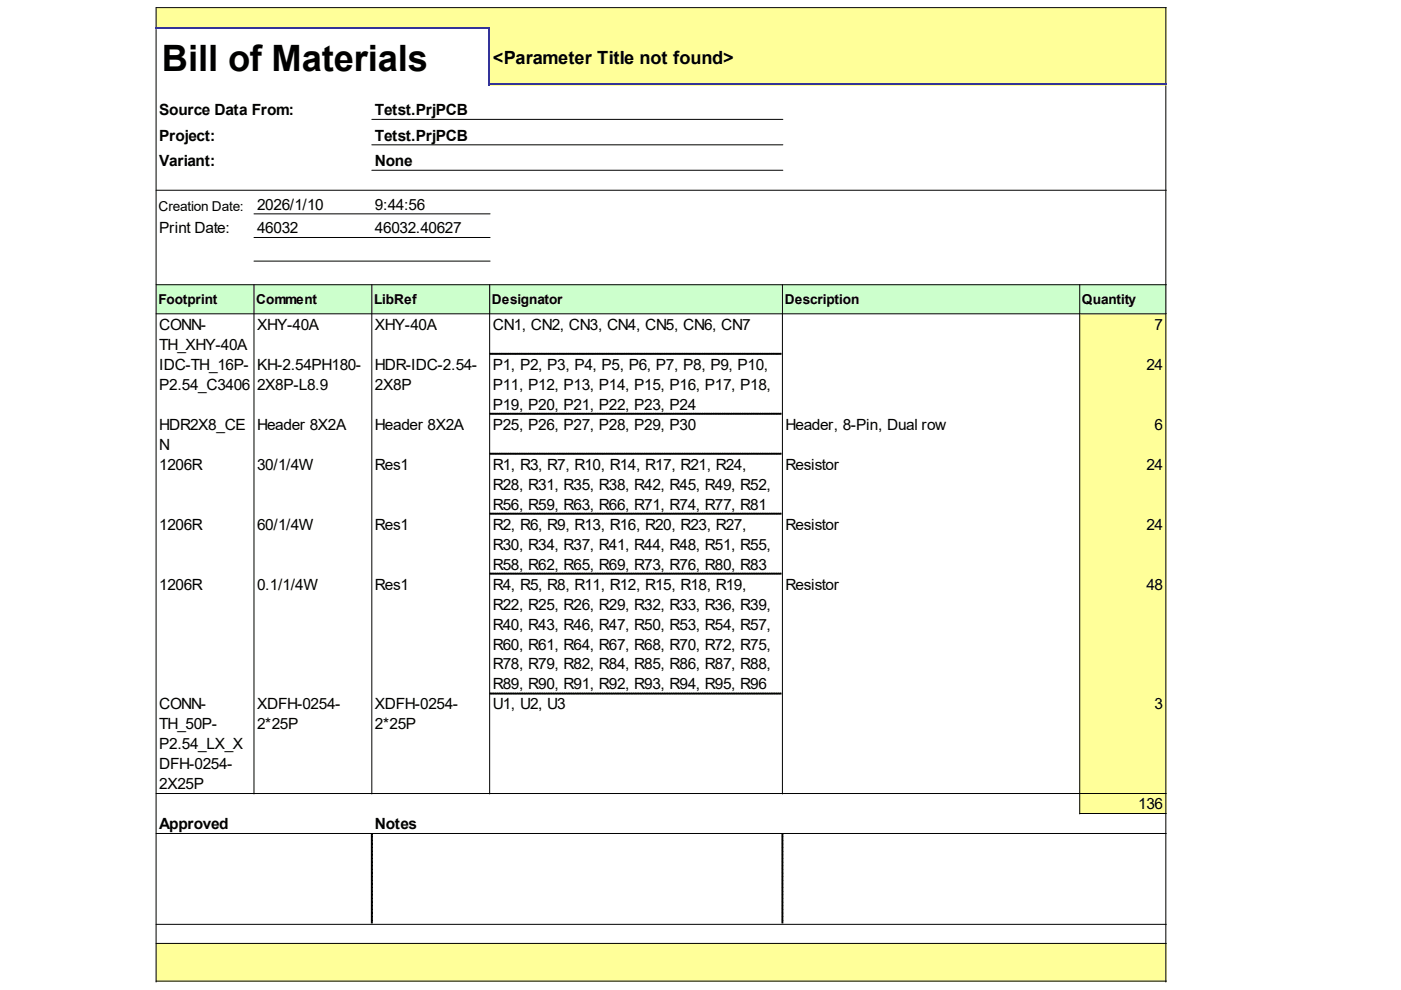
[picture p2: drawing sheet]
<svg xmlns="http://www.w3.org/2000/svg" width="297mm" height="210mm" viewBox="0 0 297 210" stroke-linecap="round" stroke-linejoin="round" font-family="sans-serif">
<defs><g id="words">
<text font-size="7.7" x="34.3" y="15">Bill of Materials</text>
<text font-size="3.9" x="104.5" y="13.5">&lt;Parameter Title not found&gt;</text>
<g font-size="3.3">
<text x="33.8" y="24.4">Source Data From:</text>
<text x="33.8" y="29.8">Project:</text>
<text x="79.5" y="24.4">Tetst.PrjPCB</text>
<text x="79.5" y="29.8">Tetst.PrjPCB</text>
<text x="33.8" y="35.2">Variant:</text>
<text x="79.5" y="35.2">None</text>
<text x="54.5" y="44.5">2026/1/10</text>
<text x="79.5" y="44.5">9:44:56</text>
<text x="33.8" y="49.5">Print Date:</text>
<text x="54.5" y="49.5">46032</text>
<text x="79.5" y="49.5">46032.40627</text>
<text x="33.8" y="69.9">CONN-</text>
<text x="54.5" y="69.9">XHY-40A</text>
<text x="79.5" y="69.9">XHY-40A</text>
<text x="104.5" y="69.9">CN1, CN2, CN3, CN4, CN5, CN6, CN7</text>
<text x="244.8" y="69.9">7</text>
<text x="33.8" y="74.1">TH_XHY-40A</text>
<text x="33.8" y="78.4">IDC-TH_16P-</text>
<text x="33.8" y="82.6">P2.54_C3406</text>
<text x="54.5" y="78.4">KH-2.54PH180-</text>
<text x="54.5" y="82.6">2X8P-L8.9</text>
<text x="79.5" y="78.4">HDR-IDC-2.54-</text>
<text x="79.5" y="82.6">2X8P</text>
<text x="104.5" y="78.4">P1, P2, P3, P4, P5, P6, P7, P8, P9, P10,</text>
<text x="104.5" y="82.6">P11, P12, P13, P14, P15, P16, P17, P18,</text>
<text x="243" y="78.4">24</text>
<text x="104.5" y="86.9">P19, P20, P21, P22, P23, P24</text>
<text x="33.8" y="91.1">HDR2X8_CE</text>
<text x="33.8" y="95.3">N</text>
<text x="54.5" y="91.1">Header 8X2A</text>
<text x="79.5" y="91.1">Header 8X2A</text>
<text x="104.5" y="91.1">P25, P26, P27, P28, P29, P30</text>
<text x="166.6" y="91.1">Header, 8-Pin, Dual row</text>
<text x="244.8" y="91.1">6</text>
<text x="33.8" y="99.6">1206R</text>
<text x="54.5" y="99.6">30/1/4W</text>
<text x="79.5" y="99.6">Res1</text>
<text x="104.5" y="99.6">R1, R3, R7, R10, R14, R17, R21, R24,</text>
<text x="166.6" y="99.6">Resistor</text>
<text x="243" y="99.6">24</text>
<text x="104.5" y="103.8">R28, R31, R35, R38, R42, R45, R49, R52,</text>
<text x="33.8" y="112.3">1206R</text>
<text x="54.5" y="112.3">60/1/4W</text>
<text x="79.5" y="112.3">Res1</text>
<text x="104.5" y="108">R56, R59, R63, R66, R71, R74, R77, R81</text>
<text x="104.5" y="112.3">R2, R6, R9, R13, R16, R20, R23, R27,</text>
<text x="166.6" y="112.3">Resistor</text>
<text x="243" y="112.3">24</text>
<text x="104.5" y="116.5">R30, R34, R37, R41, R44, R48, R51, R55,</text>
<text x="33.8" y="125">1206R</text>
<text x="54.5" y="125">0.1/1/4W</text>
<text x="79.5" y="125">Res1</text>
<text x="104.5" y="120.8">R58, R62, R65, R69, R73, R76, R80, R83</text>
<text x="104.5" y="125">R4, R5, R8, R11, R12, R15, R18, R19,</text>
<text x="166.6" y="125">Resistor</text>
<text x="243" y="125">48</text>
<text x="104.5" y="129.2">R22, R25, R26, R29, R32, R33, R36, R39,</text>
<text x="104.5" y="133.5">R40, R43, R46, R47, R50, R53, R54, R57,</text>
<text x="104.5" y="137.7">R60, R61, R64, R67, R68, R70, R72, R75,</text>
<text x="104.5" y="141.9">R78, R79, R82, R84, R85, R86, R87, R88,</text>
<text x="104.5" y="146.2">R89, R90, R91, R92, R93, R94, R95, R96</text>
<text x="33.8" y="150.4">CONN-</text>
<text x="33.8" y="154.7">TH_50P-</text>
<text x="54.5" y="150.4">XDFH-0254-</text>
<text x="54.5" y="154.7">2*25P</text>
<text x="79.5" y="150.4">XDFH-0254-</text>
<text x="79.5" y="154.7">2*25P</text>
<text x="104.5" y="150.4">U1, U2, U3</text>
<text x="244.8" y="150.4">3</text>
<text x="33.8" y="158.9">P2.54_LX_X</text>
<text x="33.8" y="163.1">DFH-0254-</text>
<text x="33.8" y="167.4">2X25P</text>
<text x="241.3" y="171.6">136</text>
<text x="33.8" y="175.9">Approved</text>
<text x="79.5" y="175.9">Notes</text>
</g>
<g font-size="2.9">
<text x="33.6" y="44.7">Creation Date:</text>
<text x="33.6" y="64.5">Footprint</text>
<text x="54.3" y="64.5">Comment</text>
<text x="79.3" y="64.5">LibRef</text>
<text x="104.3" y="64.5">Designator</text>
<text x="166.4" y="64.5">Description</text>
<text x="229.4" y="64.5">Quantity</text>
</g>
</g></defs>
<g fill="#ff9">
<path d="M33.1 1.7h20.8v4.4h-20.8z" fill-rule="evenodd"/>
<path d="M53.8 1.7h25.1v4.4h-25.1z" fill-rule="evenodd"/>
<path d="M78.7 1.7h25.2v4.4h-25.2z" fill-rule="evenodd"/>
<path d="M103.7 1.7h62.3v4.4h-62.3z" fill-rule="evenodd"/>
<path d="M165.8 1.7h63.2v4.4h-63.2z" fill-rule="evenodd"/>
<path d="M228.8 1.7h18.5v4.4h-18.5z" fill-rule="evenodd"/>
<path d="M103.7 6h62.3v12.1h-62.3z" fill-rule="evenodd"/>
<path d="M165.8 6h63.2v12.1h-63.2z" fill-rule="evenodd"/>
<path d="M228.8 6h18.5v12.1h-18.5z" fill-rule="evenodd"/>
<path d="M228.8 66.4h18.5v8.7h-18.5z" fill-rule="evenodd"/>
<path d="M228.8 74.9h18.5v12.9h-18.5z" fill-rule="evenodd"/>
<path d="M228.8 87.6h18.5v8.7h-18.5z" fill-rule="evenodd"/>
<path d="M228.8 96.1h18.5v12.9h-18.5z" fill-rule="evenodd"/>
<path d="M228.8 108.8h18.5v12.9h-18.5z" fill-rule="evenodd"/>
<path d="M228.8 121.5h18.5v25.7h-18.5z" fill-rule="evenodd"/>
<path d="M228.8 147h18.5v21.3h-18.5z" fill-rule="evenodd"/>
<path d="M228.8 168.1h18.5v4.5h-18.5z" fill-rule="evenodd"/>
<path d="M33.1 199.9h20.8v4.3h-20.8z" fill-rule="evenodd"/>
<path d="M53.8 199.9h25.1v4.3h-25.1z" fill-rule="evenodd"/>
<path d="M78.7 199.9h25.2v4.3h-25.2z" fill-rule="evenodd"/>
<path d="M103.7 199.9h62.3v4.3h-62.3z" fill-rule="evenodd"/>
<path d="M165.8 199.9h63.2v4.3h-63.2z" fill-rule="evenodd"/>
<path d="M228.8 199.9h18.5v4.3h-18.5z" fill-rule="evenodd"/>
<path d="M33.1 204h20.8v4.2h-20.8z" fill-rule="evenodd"/>
<path d="M53.8 204h25.1v4.2h-25.1z" fill-rule="evenodd"/>
<path d="M78.7 204h25.2v4.2h-25.2z" fill-rule="evenodd"/>
<path d="M103.7 204h62.3v4.2h-62.3z" fill-rule="evenodd"/>
<path d="M165.8 204h63.2v4.2h-63.2z" fill-rule="evenodd"/>
<path d="M228.8 204h18.5v4.2h-18.5z" fill-rule="evenodd"/>
</g>
<g fill="#cfc">
<path d="M33.1 60.3h20.8v6.3h-20.8z" fill-rule="evenodd"/>
<path d="M53.8 60.3h25.1v6.3h-25.1z" fill-rule="evenodd"/>
<path d="M78.7 60.3h25.2v6.3h-25.2z" fill-rule="evenodd"/>
<path d="M103.7 60.3h62.3v6.3h-62.3z" fill-rule="evenodd"/>
<path d="M165.8 60.3h63.2v6.3h-63.2z" fill-rule="evenodd"/>
<path d="M228.8 60.3h18.5v6.3h-18.5z" fill-rule="evenodd"/>
</g>
<g fill="none" stroke="#000" stroke-width=".21">
<path d="M33.1 6.2v202M247.2 1.6v16.1M247.2 18.2v190M247.3 1.6h-214.2v4.2M78.8 25.3h87.2M78.8 30.7h87.2M78.8 36.1h87.2M33.1 40.3h214.2M53.8 45.3h50.1M53.8 50.4h50.1M53.8 55.4h50.1M33.1 60.4h214.2"/>
<path d="M33.1 66.5h214.2M53.8 60.4v107.9M78.8 60.4v107.9M103.8 60.4v107.9M165.9 60.4v107.9M228.9 60.4v112.2M33.1 168.2h214.2M33.1 176.7h214.2M228.9 172.5h18.4M33.1 196h214.2M33.1 200h214.2M33.1 208h214.2"/>
</g>
<g fill="#000" stroke="#000" stroke-width=".21">
<path d="M103.9 74.9h.2v.2h-.2zM104.3 74.9h.2v.2h-.2zM104.7 74.9h.2v.2h-.2zM105.1 74.9h.2v.2h-.2zM105.4 74.9h.2v.2h-.2zM105.8 74.9h.2v.2h-.2zM106.2 74.9h.2v.2h-.2zM106.6 74.9h.2v.2h-.2zM107 74.9h.2v.2h-.2zM107.4 74.9h.2v.2h-.2zM107.8 74.9h.1v.2h-.1zM108.1 74.9h.2v.2h-.2zM108.5 74.9h.2v.2h-.2zM108.9 74.9h.2v.2h-.2zM109.3 74.9h.2v.2h-.2zM109.7 74.9h.2v.2h-.2zM110.1 74.9h.2v.2h-.2zM110.4 74.9h.2v.2h-.2zM110.8 74.9h.2v.2h-.2zM111.2 74.9h.2v.2h-.2zM111.6 74.9h.2v.2h-.2zM112 74.9h.2v.2h-.2zM112.4 74.9h.2v.2h-.2zM112.8 74.9h.1v.2h-.1zM113.1 74.9h.2v.2h-.2zM113.5 74.9h.2v.2h-.2zM113.9 74.9h.2v.2h-.2zM114.3 74.9h.2v.2h-.2zM114.7 74.9h.2v.2h-.2zM115.1 74.9h.1v.2h-.1zM115.4 74.9h.2v.2h-.2zM115.8 74.9h.2v.2h-.2zM116.2 74.9h.2v.2h-.2zM116.6 74.9h.2v.2h-.2zM117 74.9h.2v.2h-.2zM117.4 74.9h.2v.2h-.2zM117.7 74.9h.2v.2h-.2zM118.1 74.9h.2v.2h-.2zM118.5 74.9h.2v.2h-.2zM118.9 74.9h.2v.2h-.2zM119.3 74.9h.2v.2h-.2zM119.7 74.9h.2v.2h-.2zM120.1 74.9h.1v.2h-.1zM120.4 74.9h.2v.2h-.2zM120.8 74.9h.2v.2h-.2zM121.2 74.9h.2v.2h-.2zM121.6 74.9h.2v.2h-.2zM122 74.9h.2v.2h-.2zM122.4 74.9h.2v.2h-.2zM122.7 74.9h.2v.2h-.2zM123.1 74.9h.2v.2h-.2zM123.5 74.9h.2v.2h-.2zM123.9 74.9h.2v.2h-.2zM124.3 74.9h.2v.2h-.2zM124.7 74.9h.2v.2h-.2zM125.1 74.9h.1v.2h-.1zM125.4 74.9h.2v.2h-.2zM125.8 74.9h.2v.2h-.2zM126.2 74.9h.2v.2h-.2zM126.6 74.9h.2v.2h-.2zM127 74.9h.2v.2h-.2zM127.4 74.9h.1v.2h-.1zM127.7 74.9h.2v.2h-.2zM128.1 74.9h.2v.2h-.2zM128.5 74.9h.2v.2h-.2zM128.9 74.9h.2v.2h-.2zM129.3 74.9h.2v.2h-.2zM129.7 74.9h.2v.2h-.2zM130 74.9h.2v.2h-.2zM130.4 74.9h.2v.2h-.2zM130.8 74.9h.2v.2h-.2zM131.2 74.9h.2v.2h-.2zM131.6 74.9h.2v.2h-.2zM132 74.9h.2v.2h-.2zM132.4 74.9h.1v.2h-.1zM132.7 74.9h.2v.2h-.2zM133.1 74.9h.2v.2h-.2zM133.5 74.9h.2v.2h-.2zM133.9 74.9h.2v.2h-.2zM134.3 74.9h.2v.2h-.2zM134.7 74.9h.2v.2h-.2zM135 74.9h.2v.2h-.2zM135.4 74.9h.2v.2h-.2zM135.8 74.9h.2v.2h-.2zM136.2 74.9h.2v.2h-.2zM136.6 74.9h.2v.2h-.2zM137 74.9h.2v.2h-.2zM137.3 74.9h.2v.2h-.2zM137.7 74.9h.2v.2h-.2zM138.1 74.9h.2v.2h-.2zM138.5 74.9h.2v.2h-.2zM138.9 74.9h.2v.2h-.2zM139.3 74.9h.2v.2h-.2zM139.7 74.9h.1v.2h-.1zM140 74.9h.2v.2h-.2zM140.4 74.9h.2v.2h-.2zM140.8 74.9h.2v.2h-.2zM141.2 74.9h.2v.2h-.2zM141.6 74.9h.2v.2h-.2zM142 74.9h.2v.2h-.2zM142.3 74.9h.2v.2h-.2zM142.7 74.9h.2v.2h-.2zM143.1 74.9h.2v.2h-.2zM143.5 74.9h.2v.2h-.2zM143.9 74.9h.2v.2h-.2zM144.3 74.9h.2v.2h-.2zM144.7 74.9h.1v.2h-.1zM145 74.9h.2v.2h-.2zM145.4 74.9h.2v.2h-.2zM145.8 74.9h.2v.2h-.2zM146.2 74.9h.2v.2h-.2zM146.6 74.9h.2v.2h-.2zM147 74.9h.2v.2h-.2zM147.3 74.9h.2v.2h-.2zM147.7 74.9h.2v.2h-.2zM148.1 74.9h.2v.2h-.2zM148.5 74.9h.2v.2h-.2zM148.9 74.9h.2v.2h-.2zM149.3 74.9h.2v.2h-.2zM149.6 74.9h.2v.2h-.2zM150 74.9h.2v.2h-.2zM150.4 74.9h.2v.2h-.2zM150.8 74.9h.2v.2h-.2zM151.2 74.9h.2v.2h-.2zM151.6 74.9h.2v.2h-.2zM152 74.9h.1v.2h-.1zM152.3 74.9h.2v.2h-.2zM152.7 74.9h.2v.2h-.2zM153.1 74.9h.2v.2h-.2zM153.5 74.9h.2v.2h-.2zM153.9 74.9h.2v.2h-.2zM154.3 74.9h.2v.2h-.2zM154.6 74.9h.2v.2h-.2zM155 74.9h.2v.2h-.2zM155.4 74.9h.2v.2h-.2zM155.8 74.9h.2v.2h-.2zM156.2 74.9h.2v.2h-.2zM156.6 74.9h.2v.2h-.2zM157 74.9h.1v.2h-.1zM157.3 74.9h.2v.2h-.2zM157.7 74.9h.2v.2h-.2zM158.1 74.9h.2v.2h-.2zM158.5 74.9h.2v.2h-.2zM158.9 74.9h.2v.2h-.2zM159.3 74.9h.2v.2h-.2zM159.6 74.9h.2v.2h-.2zM160 74.9h.2v.2h-.2zM160.4 74.9h.2v.2h-.2zM160.8 74.9h.2v.2h-.2zM161.2 74.9h.2v.2h-.2zM161.6 74.9h.2v.2h-.2zM161.9 74.9h.2v.2h-.2zM162.3 74.9h.2v.2h-.2zM162.7 74.9h.2v.2h-.2zM163.1 74.9h.2v.2h-.2zM163.5 74.9h.2v.2h-.2zM163.9 74.9h.2v.2h-.2zM164.3 74.9h.1v.2h-.1zM164.6 74.9h.2v.2h-.2zM165 74.9h.2v.2h-.2zM165.4 74.9h.2v.2h-.2z"/>
<path d="M103.9 87.6h.2v.2h-.2zM104.3 87.6h.2v.2h-.2zM104.7 87.6h.2v.2h-.2zM105.1 87.6h.2v.2h-.2zM105.4 87.6h.2v.2h-.2zM105.8 87.6h.2v.2h-.2zM106.2 87.6h.2v.2h-.2zM106.6 87.6h.2v.2h-.2zM107 87.6h.2v.2h-.2zM107.4 87.6h.2v.2h-.2zM107.8 87.6h.1v.2h-.1zM108.1 87.6h.2v.2h-.2zM108.5 87.6h.2v.2h-.2zM108.9 87.6h.2v.2h-.2zM109.3 87.6h.2v.2h-.2zM109.7 87.6h.2v.2h-.2zM110.1 87.6h.2v.2h-.2zM110.4 87.6h.2v.2h-.2zM110.8 87.6h.2v.2h-.2zM111.2 87.6h.2v.2h-.2zM111.6 87.6h.2v.2h-.2zM112 87.6h.2v.2h-.2zM112.4 87.6h.2v.2h-.2zM112.8 87.6h.1v.2h-.1zM113.1 87.6h.2v.2h-.2zM113.5 87.6h.2v.2h-.2zM113.9 87.6h.2v.2h-.2zM114.3 87.6h.2v.2h-.2zM114.7 87.6h.2v.2h-.2zM115.1 87.6h.1v.2h-.1zM115.4 87.6h.2v.2h-.2zM115.8 87.6h.2v.2h-.2zM116.2 87.6h.2v.2h-.2zM116.6 87.6h.2v.2h-.2zM117 87.6h.2v.2h-.2zM117.4 87.6h.2v.2h-.2zM117.7 87.6h.2v.2h-.2zM118.1 87.6h.2v.2h-.2zM118.5 87.6h.2v.2h-.2zM118.9 87.6h.2v.2h-.2zM119.3 87.6h.2v.2h-.2zM119.7 87.6h.2v.2h-.2zM120.1 87.6h.1v.2h-.1zM120.4 87.6h.2v.2h-.2zM120.8 87.6h.2v.2h-.2zM121.2 87.6h.2v.2h-.2zM121.6 87.6h.2v.2h-.2zM122 87.6h.2v.2h-.2zM122.4 87.6h.2v.2h-.2zM122.7 87.6h.2v.2h-.2zM123.1 87.6h.2v.2h-.2zM123.5 87.6h.2v.2h-.2zM123.9 87.6h.2v.2h-.2zM124.3 87.6h.2v.2h-.2zM124.7 87.6h.2v.2h-.2zM125.1 87.6h.1v.2h-.1zM125.4 87.6h.2v.2h-.2zM125.8 87.6h.2v.2h-.2zM126.2 87.6h.2v.2h-.2zM126.6 87.6h.2v.2h-.2zM127 87.6h.2v.2h-.2zM127.4 87.6h.1v.2h-.1zM127.7 87.6h.2v.2h-.2zM128.1 87.6h.2v.2h-.2zM128.5 87.6h.2v.2h-.2zM128.9 87.6h.2v.2h-.2zM129.3 87.6h.2v.2h-.2zM129.7 87.6h.2v.2h-.2zM130 87.6h.2v.2h-.2zM130.4 87.6h.2v.2h-.2zM130.8 87.6h.2v.2h-.2zM131.2 87.6h.2v.2h-.2zM131.6 87.6h.2v.2h-.2zM132 87.6h.2v.2h-.2zM132.4 87.6h.1v.2h-.1zM132.7 87.6h.2v.2h-.2zM133.1 87.6h.2v.2h-.2zM133.5 87.6h.2v.2h-.2zM133.9 87.6h.2v.2h-.2zM134.3 87.6h.2v.2h-.2zM134.7 87.6h.2v.2h-.2zM135 87.6h.2v.2h-.2zM135.4 87.6h.2v.2h-.2zM135.8 87.6h.2v.2h-.2zM136.2 87.6h.2v.2h-.2zM136.6 87.6h.2v.2h-.2zM137 87.6h.2v.2h-.2zM137.3 87.6h.2v.2h-.2zM137.7 87.6h.2v.2h-.2zM138.1 87.6h.2v.2h-.2zM138.5 87.6h.2v.2h-.2zM138.9 87.6h.2v.2h-.2zM139.3 87.6h.2v.2h-.2zM139.7 87.6h.1v.2h-.1zM140 87.6h.2v.2h-.2zM140.4 87.6h.2v.2h-.2zM140.8 87.6h.2v.2h-.2zM141.2 87.6h.2v.2h-.2zM141.6 87.6h.2v.2h-.2zM142 87.6h.2v.2h-.2zM142.3 87.6h.2v.2h-.2zM142.7 87.6h.2v.2h-.2zM143.1 87.6h.2v.2h-.2zM143.5 87.6h.2v.2h-.2zM143.9 87.6h.2v.2h-.2zM144.3 87.6h.2v.2h-.2zM144.7 87.6h.1v.2h-.1zM145 87.6h.2v.2h-.2zM145.4 87.6h.2v.2h-.2zM145.8 87.6h.2v.2h-.2zM146.2 87.6h.2v.2h-.2zM146.6 87.6h.2v.2h-.2zM147 87.6h.2v.2h-.2zM147.3 87.6h.2v.2h-.2zM147.7 87.6h.2v.2h-.2zM148.1 87.6h.2v.2h-.2zM148.5 87.6h.2v.2h-.2zM148.9 87.6h.2v.2h-.2zM149.3 87.6h.2v.2h-.2zM149.6 87.6h.2v.2h-.2zM150 87.6h.2v.2h-.2zM150.4 87.6h.2v.2h-.2zM150.8 87.6h.2v.2h-.2zM151.2 87.6h.2v.2h-.2zM151.6 87.6h.2v.2h-.2zM152 87.6h.1v.2h-.1zM152.3 87.6h.2v.2h-.2zM152.7 87.6h.2v.2h-.2zM153.1 87.6h.2v.2h-.2zM153.5 87.6h.2v.2h-.2zM153.9 87.6h.2v.2h-.2zM154.3 87.6h.2v.2h-.2zM154.6 87.6h.2v.2h-.2zM155 87.6h.2v.2h-.2zM155.4 87.6h.2v.2h-.2zM155.8 87.6h.2v.2h-.2zM156.2 87.6h.2v.2h-.2zM156.6 87.6h.2v.2h-.2zM157 87.6h.1v.2h-.1zM157.3 87.6h.2v.2h-.2zM157.7 87.6h.2v.2h-.2zM158.1 87.6h.2v.2h-.2zM158.5 87.6h.2v.2h-.2zM158.9 87.6h.2v.2h-.2zM159.3 87.6h.2v.2h-.2zM159.6 87.6h.2v.2h-.2zM160 87.6h.2v.2h-.2zM160.4 87.6h.2v.2h-.2zM160.8 87.6h.2v.2h-.2zM161.2 87.6h.2v.2h-.2zM161.6 87.6h.2v.2h-.2zM161.9 87.6h.2v.2h-.2zM162.3 87.6h.2v.2h-.2zM162.7 87.6h.2v.2h-.2zM163.1 87.6h.2v.2h-.2zM163.5 87.6h.2v.2h-.2zM163.9 87.6h.2v.2h-.2zM164.3 87.6h.1v.2h-.1zM164.6 87.6h.2v.2h-.2zM165 87.6h.2v.2h-.2zM165.4 87.6h.2v.2h-.2z"/>
<path d="M103.9 96.1h.2v.2h-.2zM104.3 96.1h.2v.2h-.2zM104.7 96.1h.2v.2h-.2zM105.1 96.1h.2v.2h-.2zM105.4 96.1h.2v.2h-.2zM105.8 96.1h.2v.2h-.2zM106.2 96.1h.2v.2h-.2zM106.6 96.1h.2v.2h-.2zM107 96.1h.2v.2h-.2zM107.4 96.1h.2v.2h-.2zM107.8 96.1h.1v.2h-.1zM108.1 96.1h.2v.2h-.2zM108.5 96.1h.2v.2h-.2zM108.9 96.1h.2v.2h-.2zM109.3 96.1h.2v.2h-.2zM109.7 96.1h.2v.2h-.2zM110.1 96.1h.2v.2h-.2zM110.4 96.1h.2v.2h-.2zM110.8 96.1h.2v.2h-.2zM111.2 96.1h.2v.2h-.2zM111.6 96.1h.2v.2h-.2zM112 96.1h.2v.2h-.2zM112.4 96.1h.2v.2h-.2zM112.8 96.1h.1v.2h-.1zM113.1 96.1h.2v.2h-.2zM113.5 96.1h.2v.2h-.2zM113.9 96.1h.2v.2h-.2zM114.3 96.1h.2v.2h-.2zM114.7 96.1h.2v.2h-.2zM115.1 96.1h.1v.2h-.1zM115.4 96.1h.2v.2h-.2zM115.8 96.1h.2v.2h-.2zM116.2 96.1h.2v.2h-.2zM116.6 96.1h.2v.2h-.2zM117 96.1h.2v.2h-.2zM117.4 96.1h.2v.2h-.2zM117.7 96.1h.2v.2h-.2zM118.1 96.1h.2v.2h-.2zM118.5 96.1h.2v.2h-.2zM118.9 96.1h.2v.2h-.2zM119.3 96.1h.2v.2h-.2zM119.7 96.1h.2v.2h-.2zM120.1 96.1h.1v.2h-.1zM120.4 96.1h.2v.2h-.2zM120.8 96.1h.2v.2h-.2zM121.2 96.1h.2v.2h-.2zM121.6 96.1h.2v.2h-.2zM122 96.1h.2v.2h-.2zM122.4 96.1h.2v.2h-.2zM122.7 96.1h.2v.2h-.2zM123.1 96.1h.2v.2h-.2zM123.5 96.1h.2v.2h-.2zM123.9 96.1h.2v.2h-.2zM124.3 96.1h.2v.2h-.2zM124.7 96.1h.2v.2h-.2zM125.1 96.1h.1v.2h-.1zM125.4 96.1h.2v.2h-.2zM125.8 96.1h.2v.2h-.2zM126.2 96.1h.2v.2h-.2zM126.6 96.1h.2v.2h-.2zM127 96.1h.2v.2h-.2zM127.4 96.1h.1v.2h-.1zM127.7 96.1h.2v.2h-.2zM128.1 96.1h.2v.2h-.2zM128.5 96.1h.2v.2h-.2zM128.9 96.1h.2v.2h-.2zM129.3 96.1h.2v.2h-.2zM129.7 96.1h.2v.2h-.2zM130 96.1h.2v.2h-.2zM130.4 96.1h.2v.2h-.2zM130.8 96.1h.2v.2h-.2zM131.2 96.1h.2v.2h-.2zM131.6 96.1h.2v.2h-.2zM132 96.1h.2v.2h-.2zM132.4 96.1h.1v.2h-.1zM132.7 96.1h.2v.2h-.2zM133.1 96.1h.2v.2h-.2zM133.5 96.1h.2v.2h-.2zM133.9 96.1h.2v.2h-.2zM134.3 96.1h.2v.2h-.2zM134.7 96.1h.2v.2h-.2zM135 96.1h.2v.2h-.2zM135.4 96.1h.2v.2h-.2zM135.8 96.1h.2v.2h-.2zM136.2 96.1h.2v.2h-.2zM136.6 96.1h.2v.2h-.2zM137 96.1h.2v.2h-.2zM137.3 96.1h.2v.2h-.2zM137.7 96.1h.2v.2h-.2zM138.1 96.1h.2v.2h-.2zM138.5 96.1h.2v.2h-.2zM138.9 96.1h.2v.2h-.2zM139.3 96.1h.2v.2h-.2zM139.7 96.1h.1v.2h-.1zM140 96.1h.2v.2h-.2zM140.4 96.1h.2v.2h-.2zM140.8 96.1h.2v.2h-.2zM141.2 96.1h.2v.2h-.2zM141.6 96.1h.2v.2h-.2zM142 96.1h.2v.2h-.2zM142.3 96.1h.2v.2h-.2zM142.7 96.1h.2v.2h-.2zM143.1 96.1h.2v.2h-.2zM143.5 96.1h.2v.2h-.2zM143.9 96.1h.2v.2h-.2zM144.3 96.1h.2v.2h-.2zM144.7 96.1h.1v.2h-.1zM145 96.1h.2v.2h-.2zM145.4 96.1h.2v.2h-.2zM145.8 96.1h.2v.2h-.2zM146.2 96.1h.2v.2h-.2zM146.6 96.1h.2v.2h-.2zM147 96.1h.2v.2h-.2zM147.3 96.1h.2v.2h-.2zM147.7 96.1h.2v.2h-.2zM148.1 96.1h.2v.2h-.2zM148.5 96.1h.2v.2h-.2zM148.9 96.1h.2v.2h-.2zM149.3 96.1h.2v.2h-.2zM149.6 96.1h.2v.2h-.2zM150 96.1h.2v.2h-.2zM150.4 96.1h.2v.2h-.2zM150.8 96.1h.2v.2h-.2zM151.2 96.1h.2v.2h-.2zM151.6 96.1h.2v.2h-.2zM152 96.1h.1v.2h-.1zM152.3 96.1h.2v.2h-.2zM152.7 96.1h.2v.2h-.2zM153.1 96.1h.2v.2h-.2zM153.5 96.1h.2v.2h-.2zM153.9 96.1h.2v.2h-.2zM154.3 96.1h.2v.2h-.2zM154.6 96.1h.2v.2h-.2zM155 96.1h.2v.2h-.2zM155.4 96.1h.2v.2h-.2zM155.8 96.1h.2v.2h-.2zM156.2 96.1h.2v.2h-.2zM156.6 96.1h.2v.2h-.2zM157 96.1h.1v.2h-.1zM157.3 96.1h.2v.2h-.2zM157.7 96.1h.2v.2h-.2zM158.1 96.1h.2v.2h-.2zM158.5 96.1h.2v.2h-.2zM158.9 96.1h.2v.2h-.2zM159.3 96.1h.2v.2h-.2zM159.6 96.1h.2v.2h-.2zM160 96.1h.2v.2h-.2zM160.4 96.1h.2v.2h-.2zM160.8 96.1h.2v.2h-.2zM161.2 96.1h.2v.2h-.2zM161.6 96.1h.2v.2h-.2zM161.9 96.1h.2v.2h-.2zM162.3 96.1h.2v.2h-.2zM162.7 96.1h.2v.2h-.2zM163.1 96.1h.2v.2h-.2zM163.5 96.1h.2v.2h-.2zM163.9 96.1h.2v.2h-.2zM164.3 96.1h.1v.2h-.1zM164.6 96.1h.2v.2h-.2zM165 96.1h.2v.2h-.2zM165.4 96.1h.2v.2h-.2z"/>
<path d="M103.9 108.8h.2v.2h-.2zM104.3 108.8h.2v.2h-.2zM104.7 108.8h.2v.2h-.2zM105.1 108.8h.2v.2h-.2zM105.4 108.8h.2v.2h-.2zM105.8 108.8h.2v.2h-.2zM106.2 108.8h.2v.2h-.2zM106.6 108.8h.2v.2h-.2zM107 108.8h.2v.2h-.2zM107.4 108.8h.2v.2h-.2zM107.8 108.8h.1v.2h-.1zM108.1 108.8h.2v.2h-.2zM108.5 108.8h.2v.2h-.2zM108.9 108.8h.2v.2h-.2zM109.3 108.8h.2v.2h-.2zM109.7 108.8h.2v.2h-.2zM110.1 108.8h.2v.2h-.2zM110.4 108.8h.2v.2h-.2zM110.8 108.8h.2v.2h-.2zM111.2 108.8h.2v.2h-.2zM111.6 108.8h.2v.2h-.2zM112 108.8h.2v.2h-.2zM112.4 108.8h.2v.2h-.2zM112.8 108.8h.1v.2h-.1zM113.1 108.8h.2v.2h-.2zM113.5 108.8h.2v.2h-.2zM113.9 108.8h.2v.2h-.2zM114.3 108.8h.2v.2h-.2zM114.7 108.8h.2v.2h-.2zM115.1 108.8h.1v.2h-.1zM115.4 108.8h.2v.2h-.2zM115.8 108.8h.2v.2h-.2zM116.2 108.8h.2v.2h-.2zM116.6 108.8h.2v.2h-.2zM117 108.8h.2v.2h-.2zM117.4 108.8h.2v.2h-.2zM117.7 108.8h.2v.2h-.2zM118.1 108.8h.2v.2h-.2zM118.5 108.8h.2v.2h-.2zM118.9 108.8h.2v.2h-.2zM119.3 108.8h.2v.2h-.2zM119.7 108.8h.2v.2h-.2zM120.1 108.8h.1v.2h-.1zM120.4 108.8h.2v.2h-.2zM120.8 108.8h.2v.2h-.2zM121.2 108.8h.2v.2h-.2zM121.6 108.8h.2v.2h-.2zM122 108.8h.2v.2h-.2zM122.4 108.8h.2v.2h-.2zM122.7 108.8h.2v.2h-.2zM123.1 108.8h.2v.2h-.2zM123.5 108.8h.2v.2h-.2zM123.9 108.8h.2v.2h-.2zM124.3 108.8h.2v.2h-.2zM124.7 108.8h.2v.2h-.2zM125.1 108.8h.1v.2h-.1zM125.4 108.8h.2v.2h-.2zM125.8 108.8h.2v.2h-.2zM126.2 108.8h.2v.2h-.2zM126.6 108.8h.2v.2h-.2zM127 108.8h.2v.2h-.2zM127.4 108.8h.1v.2h-.1zM127.7 108.8h.2v.2h-.2zM128.1 108.8h.2v.2h-.2zM128.5 108.8h.2v.2h-.2zM128.9 108.8h.2v.2h-.2zM129.3 108.8h.2v.2h-.2zM129.7 108.8h.2v.2h-.2zM130 108.8h.2v.2h-.2zM130.4 108.8h.2v.2h-.2zM130.8 108.8h.2v.2h-.2zM131.2 108.8h.2v.2h-.2zM131.6 108.8h.2v.2h-.2zM132 108.8h.2v.2h-.2zM132.4 108.8h.1v.2h-.1zM132.7 108.8h.2v.2h-.2zM133.1 108.8h.2v.2h-.2zM133.5 108.8h.2v.2h-.2zM133.9 108.8h.2v.2h-.2zM134.3 108.8h.2v.2h-.2zM134.7 108.8h.2v.2h-.2zM135 108.8h.2v.2h-.2zM135.4 108.8h.2v.2h-.2zM135.8 108.8h.2v.2h-.2zM136.2 108.8h.2v.2h-.2zM136.6 108.8h.2v.2h-.2zM137 108.8h.2v.2h-.2zM137.3 108.8h.2v.2h-.2zM137.7 108.8h.2v.2h-.2zM138.1 108.8h.2v.2h-.2zM138.5 108.8h.2v.2h-.2zM138.9 108.8h.2v.2h-.2zM139.3 108.8h.2v.2h-.2zM139.7 108.8h.1v.2h-.1zM140 108.8h.2v.2h-.2zM140.4 108.8h.2v.2h-.2zM140.8 108.8h.2v.2h-.2zM141.2 108.8h.2v.2h-.2zM141.6 108.8h.2v.2h-.2zM142 108.8h.2v.2h-.2zM142.3 108.8h.2v.2h-.2zM142.7 108.8h.2v.2h-.2zM143.1 108.8h.2v.2h-.2zM143.5 108.8h.2v.2h-.2zM143.9 108.8h.2v.2h-.2zM144.3 108.8h.2v.2h-.2zM144.7 108.8h.1v.2h-.1zM145 108.8h.2v.2h-.2zM145.4 108.8h.2v.2h-.2zM145.8 108.8h.2v.2h-.2zM146.2 108.8h.2v.2h-.2zM146.6 108.8h.2v.2h-.2zM147 108.8h.2v.2h-.2zM147.3 108.8h.2v.2h-.2zM147.7 108.8h.2v.2h-.2zM148.1 108.8h.2v.2h-.2zM148.5 108.8h.2v.2h-.2zM148.9 108.8h.2v.2h-.2zM149.3 108.8h.2v.2h-.2zM149.6 108.8h.2v.2h-.2zM150 108.8h.2v.2h-.2zM150.4 108.8h.2v.2h-.2zM150.8 108.8h.2v.2h-.2zM151.2 108.8h.2v.2h-.2zM151.6 108.8h.2v.2h-.2zM152 108.8h.1v.2h-.1zM152.3 108.8h.2v.2h-.2zM152.7 108.8h.2v.2h-.2zM153.1 108.8h.2v.2h-.2zM153.5 108.8h.2v.2h-.2zM153.9 108.8h.2v.2h-.2zM154.3 108.8h.2v.2h-.2zM154.6 108.8h.2v.2h-.2zM155 108.8h.2v.2h-.2zM155.4 108.8h.2v.2h-.2zM155.8 108.8h.2v.2h-.2zM156.2 108.8h.2v.2h-.2zM156.6 108.8h.2v.2h-.2zM157 108.8h.1v.2h-.1zM157.3 108.8h.2v.2h-.2zM157.7 108.8h.2v.2h-.2zM158.1 108.8h.2v.2h-.2zM158.5 108.8h.2v.2h-.2zM158.9 108.8h.2v.2h-.2zM159.3 108.8h.2v.2h-.2zM159.6 108.8h.2v.2h-.2zM160 108.8h.2v.2h-.2zM160.4 108.8h.2v.2h-.2zM160.8 108.8h.2v.2h-.2zM161.2 108.8h.2v.2h-.2zM161.6 108.8h.2v.2h-.2zM161.9 108.8h.2v.2h-.2zM162.3 108.8h.2v.2h-.2zM162.7 108.8h.2v.2h-.2zM163.1 108.8h.2v.2h-.2zM163.5 108.8h.2v.2h-.2zM163.9 108.8h.2v.2h-.2zM164.3 108.8h.1v.2h-.1zM164.6 108.8h.2v.2h-.2zM165 108.8h.2v.2h-.2zM165.4 108.8h.2v.2h-.2z"/>
<path d="M103.9 121.5h.2v.2h-.2zM104.3 121.5h.2v.2h-.2zM104.7 121.5h.2v.2h-.2zM105.1 121.5h.2v.2h-.2zM105.4 121.5h.2v.2h-.2zM105.8 121.5h.2v.2h-.2zM106.2 121.5h.2v.2h-.2zM106.6 121.5h.2v.2h-.2zM107 121.5h.2v.2h-.2zM107.4 121.5h.2v.2h-.2zM107.8 121.5h.1v.2h-.1zM108.1 121.5h.2v.2h-.2zM108.5 121.5h.2v.2h-.2zM108.9 121.5h.2v.2h-.2zM109.3 121.5h.2v.2h-.2zM109.7 121.5h.2v.2h-.2zM110.1 121.5h.2v.2h-.2zM110.4 121.5h.2v.2h-.2zM110.8 121.5h.2v.2h-.2zM111.2 121.5h.2v.2h-.2zM111.6 121.5h.2v.2h-.2zM112 121.5h.2v.2h-.2zM112.4 121.5h.2v.2h-.2zM112.8 121.5h.1v.2h-.1zM113.1 121.5h.2v.2h-.2zM113.5 121.5h.2v.2h-.2zM113.9 121.5h.2v.2h-.2zM114.3 121.5h.2v.2h-.2zM114.7 121.5h.2v.2h-.2zM115.1 121.5h.1v.2h-.1zM115.4 121.5h.2v.2h-.2zM115.8 121.5h.2v.2h-.2zM116.2 121.5h.2v.2h-.2zM116.6 121.5h.2v.2h-.2zM117 121.5h.2v.2h-.2zM117.4 121.5h.2v.2h-.2zM117.7 121.5h.2v.2h-.2zM118.1 121.5h.2v.2h-.2zM118.5 121.5h.2v.2h-.2zM118.9 121.5h.2v.2h-.2zM119.3 121.5h.2v.2h-.2zM119.7 121.5h.2v.2h-.2zM120.1 121.5h.1v.2h-.1zM120.4 121.5h.2v.2h-.2zM120.8 121.5h.2v.2h-.2zM121.2 121.5h.2v.2h-.2zM121.6 121.5h.2v.2h-.2zM122 121.5h.2v.2h-.2zM122.4 121.5h.2v.2h-.2zM122.7 121.5h.2v.2h-.2zM123.1 121.5h.2v.2h-.2zM123.5 121.5h.2v.2h-.2zM123.9 121.5h.2v.2h-.2zM124.3 121.5h.2v.2h-.2zM124.7 121.5h.2v.2h-.2zM125.1 121.5h.1v.2h-.1zM125.4 121.5h.2v.2h-.2zM125.8 121.5h.2v.2h-.2zM126.2 121.5h.2v.2h-.2zM126.6 121.5h.2v.2h-.2zM127 121.5h.2v.2h-.2zM127.4 121.5h.1v.2h-.1zM127.7 121.5h.2v.2h-.2zM128.1 121.5h.2v.2h-.2zM128.5 121.5h.2v.2h-.2zM128.9 121.5h.2v.2h-.2zM129.3 121.5h.2v.2h-.2zM129.7 121.5h.2v.2h-.2zM130 121.5h.2v.2h-.2zM130.4 121.5h.2v.2h-.2zM130.8 121.5h.2v.2h-.2zM131.2 121.5h.2v.2h-.2zM131.6 121.5h.2v.2h-.2zM132 121.5h.2v.2h-.2zM132.4 121.5h.1v.2h-.1zM132.7 121.5h.2v.2h-.2zM133.1 121.5h.2v.2h-.2zM133.5 121.5h.2v.2h-.2zM133.9 121.5h.2v.2h-.2zM134.3 121.5h.2v.2h-.2zM134.7 121.5h.2v.2h-.2zM135 121.5h.2v.2h-.2zM135.4 121.5h.2v.2h-.2zM135.8 121.5h.2v.2h-.2zM136.2 121.5h.2v.2h-.2zM136.6 121.5h.2v.2h-.2zM137 121.5h.2v.2h-.2zM137.3 121.5h.2v.2h-.2zM137.7 121.5h.2v.2h-.2zM138.1 121.5h.2v.2h-.2zM138.5 121.5h.2v.2h-.2zM138.9 121.5h.2v.2h-.2zM139.3 121.5h.2v.2h-.2zM139.7 121.5h.1v.2h-.1zM140 121.5h.2v.2h-.2zM140.4 121.5h.2v.2h-.2zM140.8 121.5h.2v.2h-.2zM141.2 121.5h.2v.2h-.2zM141.6 121.5h.2v.2h-.2zM142 121.5h.2v.2h-.2zM142.3 121.5h.2v.2h-.2zM142.7 121.5h.2v.2h-.2zM143.1 121.5h.2v.2h-.2zM143.5 121.5h.2v.2h-.2zM143.9 121.5h.2v.2h-.2zM144.3 121.5h.2v.2h-.2zM144.7 121.5h.1v.2h-.1zM145 121.5h.2v.2h-.2zM145.4 121.5h.2v.2h-.2zM145.8 121.5h.2v.2h-.2zM146.2 121.5h.2v.2h-.2zM146.6 121.5h.2v.2h-.2zM147 121.5h.2v.2h-.2zM147.3 121.5h.2v.2h-.2zM147.7 121.5h.2v.2h-.2zM148.1 121.5h.2v.2h-.2zM148.5 121.5h.2v.2h-.2zM148.9 121.5h.2v.2h-.2zM149.3 121.5h.2v.2h-.2zM149.6 121.5h.2v.2h-.2zM150 121.5h.2v.2h-.2zM150.4 121.5h.2v.2h-.2zM150.8 121.5h.2v.2h-.2zM151.2 121.5h.2v.2h-.2zM151.6 121.5h.2v.2h-.2zM152 121.5h.1v.2h-.1zM152.3 121.5h.2v.2h-.2zM152.7 121.5h.2v.2h-.2zM153.1 121.5h.2v.2h-.2zM153.5 121.5h.2v.2h-.2zM153.9 121.5h.2v.2h-.2zM154.3 121.5h.2v.2h-.2zM154.6 121.5h.2v.2h-.2zM155 121.5h.2v.2h-.2zM155.4 121.5h.2v.2h-.2zM155.8 121.5h.2v.2h-.2zM156.2 121.5h.2v.2h-.2zM156.6 121.5h.2v.2h-.2zM157 121.5h.1v.2h-.1zM157.3 121.5h.2v.2h-.2zM157.7 121.5h.2v.2h-.2zM158.1 121.5h.2v.2h-.2zM158.5 121.5h.2v.2h-.2zM158.9 121.5h.2v.2h-.2zM159.3 121.5h.2v.2h-.2zM159.6 121.5h.2v.2h-.2zM160 121.5h.2v.2h-.2zM160.4 121.5h.2v.2h-.2zM160.8 121.5h.2v.2h-.2zM161.2 121.5h.2v.2h-.2zM161.6 121.5h.2v.2h-.2zM161.9 121.5h.2v.2h-.2zM162.3 121.5h.2v.2h-.2zM162.7 121.5h.2v.2h-.2zM163.1 121.5h.2v.2h-.2zM163.5 121.5h.2v.2h-.2zM163.9 121.5h.2v.2h-.2zM164.3 121.5h.1v.2h-.1zM164.6 121.5h.2v.2h-.2zM165 121.5h.2v.2h-.2zM165.4 121.5h.2v.2h-.2z"/>
<path d="M103.9 147h.2v.2h-.2zM104.3 147h.2v.2h-.2zM104.7 147h.2v.2h-.2zM105.1 147h.2v.2h-.2zM105.4 147h.2v.2h-.2zM105.8 147h.2v.2h-.2zM106.2 147h.2v.2h-.2zM106.6 147h.2v.2h-.2zM107 147h.2v.2h-.2zM107.4 147h.2v.2h-.2zM107.8 147h.1v.2h-.1zM108.1 147h.2v.2h-.2zM108.5 147h.2v.2h-.2zM108.9 147h.2v.2h-.2zM109.3 147h.2v.2h-.2zM109.7 147h.2v.2h-.2zM110.1 147h.2v.2h-.2zM110.4 147h.2v.2h-.2zM110.8 147h.2v.2h-.2zM111.2 147h.2v.2h-.2zM111.6 147h.2v.2h-.2zM112 147h.2v.2h-.2zM112.4 147h.2v.2h-.2zM112.8 147h.1v.2h-.1zM113.1 147h.2v.2h-.2zM113.5 147h.2v.2h-.2zM113.9 147h.2v.2h-.2zM114.3 147h.2v.2h-.2zM114.7 147h.2v.2h-.2zM115.1 147h.1v.2h-.1zM115.4 147h.2v.2h-.2zM115.8 147h.2v.2h-.2zM116.2 147h.2v.2h-.2zM116.6 147h.2v.2h-.2zM117 147h.2v.2h-.2zM117.4 147h.2v.2h-.2zM117.7 147h.2v.2h-.2zM118.1 147h.2v.2h-.2zM118.5 147h.2v.2h-.2zM118.9 147h.2v.2h-.2zM119.3 147h.2v.2h-.2zM119.7 147h.2v.2h-.2zM120.1 147h.1v.2h-.1zM120.4 147h.2v.2h-.2zM120.8 147h.2v.2h-.2zM121.2 147h.2v.2h-.2zM121.6 147h.2v.2h-.2zM122 147h.2v.2h-.2zM122.4 147h.2v.2h-.2zM122.7 147h.2v.2h-.2zM123.1 147h.2v.2h-.2zM123.5 147h.2v.2h-.2zM123.9 147h.2v.2h-.2zM124.3 147h.2v.2h-.2zM124.7 147h.2v.2h-.2zM125.1 147h.1v.2h-.1zM125.4 147h.2v.2h-.2zM125.8 147h.2v.2h-.2zM126.2 147h.2v.2h-.2zM126.6 147h.2v.2h-.2zM127 147h.2v.2h-.2zM127.4 147h.1v.2h-.1zM127.7 147h.2v.2h-.2zM128.1 147h.2v.2h-.2zM128.5 147h.2v.2h-.2zM128.9 147h.2v.2h-.2zM129.3 147h.2v.2h-.2zM129.7 147h.2v.2h-.2zM130 147h.2v.2h-.2zM130.4 147h.2v.2h-.2zM130.8 147h.2v.2h-.2zM131.2 147h.2v.2h-.2zM131.6 147h.2v.2h-.2zM132 147h.2v.2h-.2zM132.4 147h.1v.2h-.1zM132.7 147h.2v.2h-.2zM133.1 147h.2v.2h-.2zM133.5 147h.2v.2h-.2zM133.9 147h.2v.2h-.2zM134.3 147h.2v.2h-.2zM134.7 147h.2v.2h-.2zM135 147h.2v.2h-.2zM135.4 147h.2v.2h-.2zM135.8 147h.2v.2h-.2zM136.2 147h.2v.2h-.2zM136.6 147h.2v.2h-.2zM137 147h.2v.2h-.2zM137.3 147h.2v.2h-.2zM137.7 147h.2v.2h-.2zM138.1 147h.2v.2h-.2zM138.5 147h.2v.2h-.2zM138.9 147h.2v.2h-.2zM139.3 147h.2v.2h-.2zM139.7 147h.1v.2h-.1zM140 147h.2v.2h-.2zM140.4 147h.2v.2h-.2zM140.8 147h.2v.2h-.2zM141.2 147h.2v.2h-.2zM141.6 147h.2v.2h-.2zM142 147h.2v.2h-.2zM142.3 147h.2v.2h-.2zM142.7 147h.2v.2h-.2zM143.1 147h.2v.2h-.2zM143.5 147h.2v.2h-.2zM143.9 147h.2v.2h-.2zM144.3 147h.2v.2h-.2zM144.7 147h.1v.2h-.1zM145 147h.2v.2h-.2zM145.4 147h.2v.2h-.2zM145.8 147h.2v.2h-.2zM146.2 147h.2v.2h-.2zM146.6 147h.2v.2h-.2zM147 147h.2v.2h-.2zM147.3 147h.2v.2h-.2zM147.7 147h.2v.2h-.2zM148.1 147h.2v.2h-.2zM148.5 147h.2v.2h-.2zM148.9 147h.2v.2h-.2zM149.3 147h.2v.2h-.2zM149.6 147h.2v.2h-.2zM150 147h.2v.2h-.2zM150.4 147h.2v.2h-.2zM150.8 147h.2v.2h-.2zM151.2 147h.2v.2h-.2zM151.6 147h.2v.2h-.2zM152 147h.1v.2h-.1zM152.3 147h.2v.2h-.2zM152.7 147h.2v.2h-.2zM153.1 147h.2v.2h-.2zM153.5 147h.2v.2h-.2zM153.9 147h.2v.2h-.2zM154.3 147h.2v.2h-.2zM154.6 147h.2v.2h-.2zM155 147h.2v.2h-.2zM155.4 147h.2v.2h-.2zM155.8 147h.2v.2h-.2zM156.2 147h.2v.2h-.2zM156.6 147h.2v.2h-.2zM157 147h.1v.2h-.1zM157.3 147h.2v.2h-.2zM157.7 147h.2v.2h-.2zM158.1 147h.2v.2h-.2zM158.5 147h.2v.2h-.2zM158.9 147h.2v.2h-.2zM159.3 147h.2v.2h-.2zM159.6 147h.2v.2h-.2zM160 147h.2v.2h-.2zM160.4 147h.2v.2h-.2zM160.8 147h.2v.2h-.2zM161.2 147h.2v.2h-.2zM161.6 147h.2v.2h-.2zM161.9 147h.2v.2h-.2zM162.3 147h.2v.2h-.2zM162.7 147h.2v.2h-.2zM163.1 147h.2v.2h-.2zM163.5 147h.2v.2h-.2zM163.9 147h.2v.2h-.2zM164.3 147h.1v.2h-.1zM164.6 147h.2v.2h-.2zM165 147h.2v.2h-.2zM165.4 147h.2v.2h-.2z"/>
<path d="M78.7 176.8h.2v.4h-.2zM78.7 177.4h.2v.6h-.2zM78.7 178.2h.2v.5h-.2zM78.7 178.9h.2v.6h-.2zM78.7 179.7h.2v.6h-.2zM78.7 180.5h.2v.6h-.2zM78.7 181.2h.2v.6h-.2zM78.7 182h.2v.6h-.2zM78.7 182.8h.2v.6h-.2zM78.7 183.6h.2v.5h-.2zM78.7 184.3h.2v.6h-.2zM78.7 185.1h.2v.6h-.2zM78.7 185.9h.2v.5h-.2zM78.7 186.6h.2v.6h-.2zM78.7 187.4h.2v.6h-.2zM78.7 188.2h.2v.6h-.2zM78.7 189h.2v.5h-.2zM78.7 189.7h.2v.6h-.2zM78.7 190.5h.2v.6h-.2zM78.7 191.3h.2v.5h-.2zM78.7 192h.2v.6h-.2zM78.7 192.8h.2v.6h-.2zM78.7 193.6h.2v.6h-.2zM78.7 194.3h.2v.6h-.2zM78.7 195.1h.2v.6h-.2z"/>
<path d="M165.8 176.8h.2v.4h-.2zM165.8 177.4h.2v.6h-.2zM165.8 178.2h.2v.5h-.2zM165.8 178.9h.2v.6h-.2zM165.8 179.7h.2v.6h-.2zM165.8 180.5h.2v.6h-.2zM165.8 181.2h.2v.6h-.2zM165.8 182h.2v.6h-.2zM165.8 182.8h.2v.6h-.2zM165.8 183.6h.2v.5h-.2zM165.8 184.3h.2v.6h-.2zM165.8 185.1h.2v.6h-.2zM165.8 185.9h.2v.5h-.2zM165.8 186.6h.2v.6h-.2zM165.8 187.4h.2v.6h-.2zM165.8 188.2h.2v.6h-.2zM165.8 189h.2v.5h-.2zM165.8 189.7h.2v.6h-.2zM165.8 190.5h.2v.6h-.2zM165.8 191.3h.2v.5h-.2zM165.8 192h.2v.6h-.2zM165.8 192.8h.2v.6h-.2zM165.8 193.6h.2v.6h-.2zM165.8 194.3h.2v.6h-.2zM165.8 195.1h.2v.6h-.2z"/>
</g>
<path d="M33 6h70.9M103.9 17.9h143.4" fill="none" stroke="#339" stroke-width=".39"/>
<path d="M103.7 6v12.1" fill="none" stroke="#339" stroke-width=".38"/>
<use href="#words"/>
</svg>
